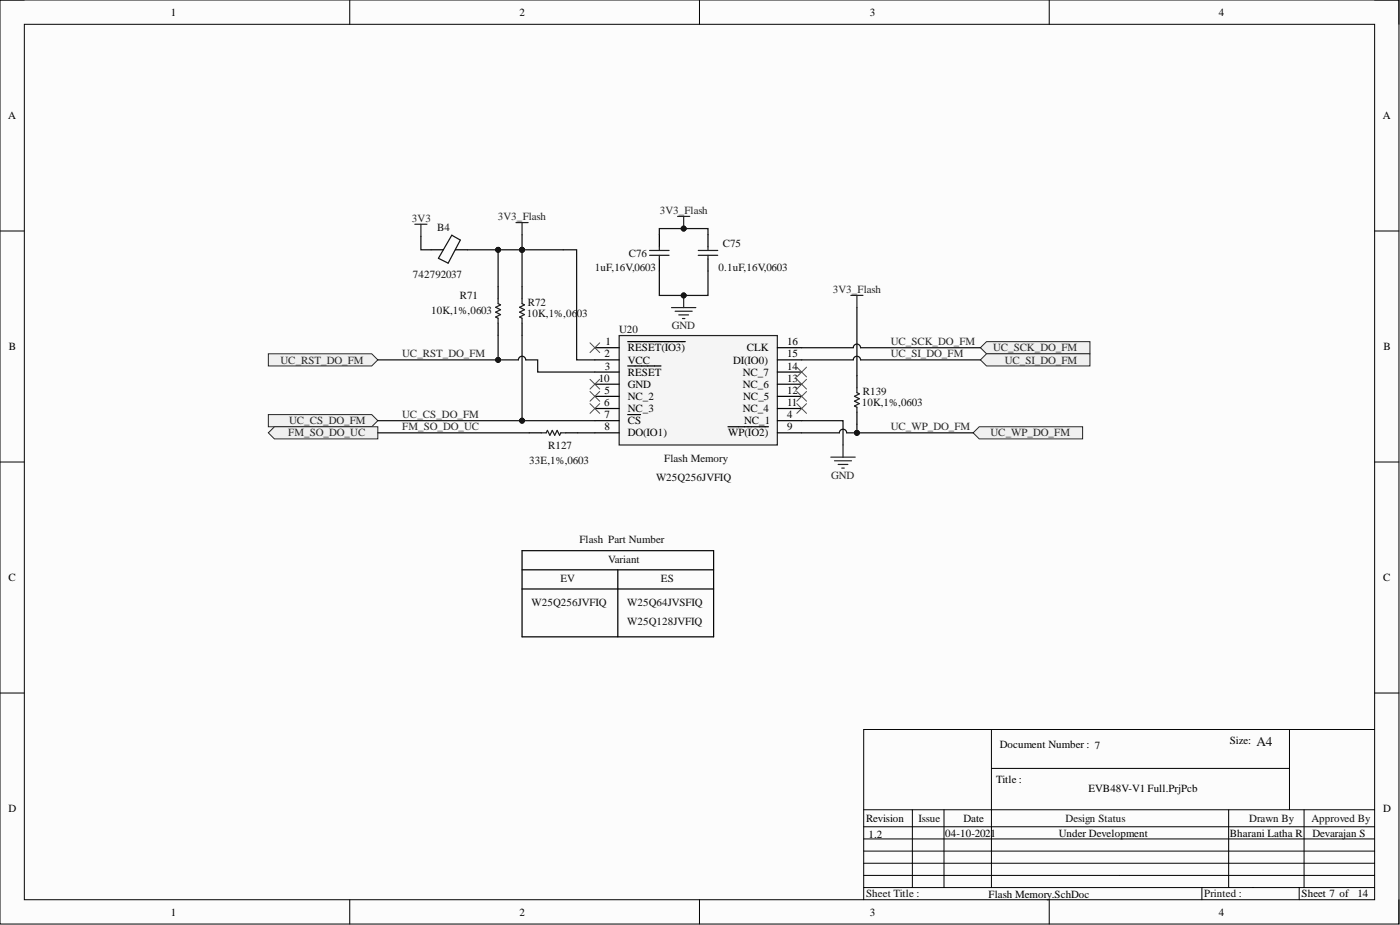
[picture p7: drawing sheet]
<svg xmlns="http://www.w3.org/2000/svg" width="292mm" height="193mm" viewBox="0 0 292 193" stroke-linecap="round" stroke-linejoin="round" font-family="sans-serif">
<defs><g id="words">
<text font-size="2.8" fill="#0e0e0e" x="262.2" y="155.7">A4</text>
<g font-size="2.3">
<text x="35.6" y="3.3">1</text>
<text x="108.4" y="3.3">2</text>
<text x="181.5" y="3.3">3</text>
<text x="254.3" y="3.3">4</text>
<text x="1.7" y="24.9">A</text>
<text x="288.5" y="24.9">A</text>
<text x="1.9" y="73">B</text>
<text x="126.1" y="74.6">2</text>
<text x="126.2" y="77.1">3</text>
<text x="126.3" y="72">1</text>
<text x="131" y="73.3">RESET(IO3)</text>
<text x="131" y="75.8">VCC</text>
<text x="153" y="75.8">DI(IO0)</text>
<text x="155.8" y="73.3">CLK</text>
<text x="164.2" y="72">16</text>
<text x="164.2" y="74.6">15</text>
<text x="164.2" y="77.1">14</text>
<text x="288.7" y="73">B</text>
<text x="125" y="79.6">10</text>
<text x="126.1" y="82.2">5</text>
<text x="131" y="78.4">RESET</text>
<text x="131" y="80.9">GND</text>
<text x="131" y="83.4">NC_2</text>
<text x="155" y="78.4">NC_7</text>
<text x="155" y="80.9">NC_6</text>
<text x="155.1" y="83.4">NC_5</text>
<text x="164.2" y="79.6">13</text>
<text x="164.2" y="82.2">12</text>
<text x="126.1" y="84.7">6</text>
<text x="126.1" y="87.3">7</text>
<text x="126.1" y="89.8">8</text>
<text x="131" y="86">NC_3</text>
<text x="131" y="88.5">CS</text>
<text x="155" y="86">NC_4</text>
<text x="155.2" y="88.5">NC_1</text>
<text x="164.2" y="84.7">11</text>
<text x="164.2" y="87.3">4</text>
<text x="164.2" y="89.8">9</text>
<text x="131" y="91.1">DO(IO1)</text>
<text x="151.9" y="91.1">WP(IO2)</text>
<text x="1.8" y="121.2">C</text>
<text x="288.6" y="121.2">C</text>
<text x="208.6" y="156">Document Number : 7</text>
<text x="256.6" y="155.2">Size:</text>
<text x="207.9" y="163.3">Title :</text>
<text x="227.1" y="165.2">EVB48V-V1 Full.PrjPcb</text>
<text x="1.8" y="169.4">D</text>
<text x="180.7" y="171.5">Revision</text>
<text x="201" y="171.5">Date</text>
<text x="288.6" y="169.4">D</text>
<text x="181.2" y="174.8">1.2</text>
<text x="197.2" y="174.5">04-10-2021</text>
<text x="220.9" y="174.6">Under Development</text>
<text x="256.6" y="174.5">Bharani Latha R</text>
<text x="273.9" y="174.5">Devarajan S</text>
<text x="35.6" y="191">1</text>
<text x="108.4" y="191">2</text>
<text x="181.5" y="191">3</text>
<text x="206.3" y="187.3">Flash Memory.SchDoc</text>
<text x="254.3" y="191">4</text>
<text x="271.6" y="187.2">Sheet 7 of</text>
<text x="283.3" y="187.2">14</text>
</g>
<g font-size="2.3" fill="#262626">
<text x="86" y="46.2">3V3</text>
<text x="103.9" y="45.9">3V3_Flash</text>
<text x="137.7" y="44.6">3V3_Flash</text>
<text x="173.8" y="61.1">3V3_Flash</text>
<text x="140.2" y="68.7">GND</text>
<text x="58.5" y="75.8">UC_RST_DO_FM</text>
<text x="83.9" y="74.6">UC_RST_DO_FM</text>
<text x="185.9" y="74.6">UC_SI_DO_FM</text>
<text x="185.9" y="72">UC_SCK_DO_FM</text>
<text x="207.2" y="73.3">UC_SCK_DO_FM</text>
<text x="209.6" y="75.8">UC_SI_DO_FM</text>
<text x="60.3" y="88.5">UC_CS_DO_FM</text>
<text x="83.9" y="87.3">UC_CS_DO_FM</text>
<text x="83.9" y="89.8">FM_SO_DO_UC</text>
<text x="185.9" y="89.8">UC_WP_DO_FM</text>
<text x="60.2" y="91.1">FM_SO_DO_UC</text>
<text x="206.7" y="91.1">UC_WP_DO_FM</text>
<text x="173.4" y="99.9">GND</text>
</g>
<g font-size="2.3" fill="#0e0e0e">
<text x="91.2" y="48.3">B4</text>
<text x="131.2" y="53.5">C76</text>
<text x="150.8" y="51.5">C75</text>
<text x="86.1" y="57.9">742792037</text>
<text x="124.1" y="56.6">1uF,16V,0603</text>
<text x="149.9" y="56.5">0.1uF,16V,0603</text>
<text x="89.9" y="65.4">10K,1%,0603</text>
<text x="95.9" y="62.5">R71</text>
<text x="110.2" y="63.8">R72</text>
<text x="109.9" y="66.1">10K,1%,06</text>
<text x="120.4" y="66.1">03</text>
<text x="129.2" y="69.5">U20</text>
<text x="180" y="82.4">R139</text>
<text x="179.8" y="84.7">10K,1%,0603</text>
<text x="114.4" y="93.8">R127</text>
<text x="110.4" y="96.8">33E,1%,0603</text>
<text x="136.9" y="100.4">W25Q256JVFIQ</text>
<text x="138.6" y="96.4">Flash Memory</text>
<text x="120.9" y="113.4">Flash Part Number</text>
<text x="126.9" y="117.4">Variant</text>
<text x="116.9" y="121.4">EV</text>
<text x="137.9" y="121.4">ES</text>
<text x="110.9" y="126.4">W25Q256JVFIQ</text>
<text x="130.9" y="126.4">W25Q64JVSFIQ</text>
<text x="130.9" y="130.4">W25Q128JVFIQ</text>
</g>
<text font-size="2.3" fill="#0a0a0a" x="191.6" y="171.5">Issue</text>
<g font-size="2.3" fill="#0f0f0f">
<text x="222.3" y="171.5">Design Status</text>
<text x="260.7" y="171.5">Drawn By</text>
<text x="273.6" y="171.5">Approved By</text>
<text x="180.7" y="187.2">Sheet Title :</text>
<text x="251.3" y="187.2">Printed :</text>
</g>
</g></defs>
<path d="M0 0h291.9v192.8h-291.9z" fill-rule="evenodd" fill="#fcfcfc"/>
<path d="M0 0h291.9v192.8h-291.9z" fill="none" stroke="#000" stroke-width=".21"/>
<path d="M5.1 5.1h281.7v182.6h-281.7z" fill-rule="evenodd" fill="#fcfcfc"/>
<g fill="none" stroke="#000" stroke-width=".21">
<path d="M0 0h5.1M73 0v5.1M145.9 0v5.1M218.9 0v5.1M286.8 0h5.1v5.1M5.1 5.1h281.7v182.6h-281.7zM0 48.2h5.1M286.8 48.2h5.1M0 96.4h5.1M286.8 96.4h5.1M0 144.6h5.1M206.9 152.2v33"/>
<path d="M269 152.2v16.7M286.8 144.6h5.1M286.8 152.2h-106.6v35.5M180.2 168.9h106.6M180.2 177.6h106.6M180.2 172.5h106.6M180.2 175h106.6M190.4 168.9v16.3M197 168.9v16.3M206.9 160.3h62.1M256.3 168.9v16.3M272.1 168.9v16.3"/>
<path d="M73 187.7v5.1M145.9 187.7v5.1M180.2 185.2h106.6M180.2 182.6h106.6M180.2 180.1h106.6M218.9 187.7v5.1M250.8 185.2v2.5M271.1 185.2v2.5M291.9 187.7v5.1"/>
</g>
<path d="M140.1 64.2h5.1M140.9 64.9h3.5M141.6 65.7h2.1M142.4 66.5h.5M142.6 61.6v2.6" fill="none" stroke="#262626" stroke-width=".25"/>
<circle cx="142.6" cy="61.6" r=".51" fill="#0e0e0e"/>
<circle cx="142.6" cy="61.6" r=".51" fill="none" stroke="#0e0e0e" stroke-width=".21"/>
<path d="M137.6 49v2.5M137.6 54v2.6M147.7 49v2.5M147.7 54v2.6" fill="none" stroke="#000" stroke-width=".25"/>
<path d="M135.5 53.3h4.1M135.5 52.2h4.1M137.6 51.5v.7M137.6 53.3v.7M145.7 53.3h4M145.7 52.2h4M147.7 51.5v.7M147.7 53.3v.7" fill="none" stroke="#1c1c1c" stroke-width=".25"/>
<path d="M129.2 70h33v22.8h-33z" fill-rule="evenodd" fill="#f5f5f5"/>
<path d="M129.2 70h33v22.8h-33z" fill="none" stroke="#262626" stroke-width=".25"/>
<g fill="none" stroke="#000" stroke-width=".25">
<path d="M124.1 72.5h5.1M124.1 75.1h5.1M124.1 77.6h5.1M131 71.3h12M131 76.3h6.9M162.2 72.5h5.1M162.2 75.1h5.1M162.2 77.6h5.1M124.1 80.2h5.1M124.1 82.7h5.1M124.1 85.2h5.1M124.1 87.8h5.1"/>
<path d="M124.1 90.3h5.1M131 86.5h2.6M151.9 89h8.4M162.2 80.2h5.1M162.2 82.7h5.1M162.2 85.2h5.1M162.2 87.8h5.1M162.2 90.3h5.1"/>
</g>
<path d="M56 86.5h21.6l1.2 1.3-1.2 1.2h-21.6z" fill-rule="evenodd" fill="#f0f0f0"/>
<path d="M56 86.5h21.6l1.2 1.3-1.2 1.2h-21.6z" fill="none" stroke="#262626" stroke-width=".21"/>
<path d="M173.4 95.4h5M174.1 96.1h3.6M174.9 96.9h2M175.6 97.7h.5M175.9 92.8v2.6" fill="none" stroke="#262626" stroke-width=".25"/>
<path d="M203 90.3l1.3-1.3h21.6v2.6h-21.6z" fill-rule="evenodd" fill="#f0f0f0"/>
<path d="M203 90.3l1.3-1.3h21.6v2.6h-21.6z" fill="none" stroke="#262626" stroke-width=".21"/>
<path d="M56 90.3l1.3-1.3h21.5v2.6h-21.5z" fill-rule="evenodd" fill="#f0f0f0"/>
<path d="M56 90.3l1.3-1.3h21.5v2.6h-21.5z" fill="none" stroke="#262626" stroke-width=".21"/>
<path d="M204.6 72.5l1.2-1.2h21.6v2.5h-21.6z" fill-rule="evenodd" fill="#f0f0f0"/>
<path d="M204.6 72.5l1.2-1.2h21.6v2.5h-21.6z" fill="none" stroke="#262626" stroke-width=".21"/>
<path d="M204.6 75.1l1.2-1.3h21.6v2.5h-21.6z" fill-rule="evenodd" fill="#f0f0f0"/>
<path d="M204.6 75.1l1.2-1.3h21.6v2.5h-21.6z" fill="none" stroke="#262626" stroke-width=".21"/>
<path d="M56 73.8h21.6l1.2 1.3-1.2 1.2h-21.6z" fill-rule="evenodd" fill="#f0f0f0"/>
<path d="M56 73.8h21.6l1.2 1.3-1.2 1.2h-21.6z" fill="none" stroke="#262626" stroke-width=".21"/>
<path d="M94.3 49.1l1.7 1-2.5 4.8-2-1z" fill="none" stroke="#141414" stroke-width=".25"/>
<path d="M89.9 52.1h2.6M95 52.1h2.6" fill="none" stroke="#000" stroke-width=".25"/>
<path d="M86.5 46.8h2.6M87.8 46.8v2.5M107.7 46.4h2.5M108.9 46.4v2.6M141.4 45.1h2.5M142.6 45.1v2.6" fill="none" stroke="#262626" stroke-width=".25"/>
<circle cx="142.6" cy="47.7" r=".51" fill="#0e0e0e"/>
<circle cx="142.6" cy="47.7" r=".51" fill="none" stroke="#0e0e0e" stroke-width=".21"/>
<path d="M177.5 61.6h2.6M178.8 61.6v2.6" fill="none" stroke="#262626" stroke-width=".25"/>
<g fill="none" stroke="#4c4c4c" stroke-width=".21">
<path d="M123.1 71.5l2 2.1M123.1 79.1l2 2.1M125.1 71.5l-2 2.1M125.1 79.1l-2 2.1M166.2 79.1l2.1 2.1M166.2 76.6l2.1 2M168.3 79.1l-2.1 2.1M168.3 76.6l-2.1 2M123.1 81.7l2 2M123.1 84.2l2 2M125.1 81.7l-2 2M125.1 84.2l-2 2"/>
<path d="M166.2 84.2l2.1 2M166.2 81.7l2.1 2M168.3 84.2l-2.1 2M168.3 81.7l-2.1 2"/>
</g>
<path d="M103.9 59.8v2.5M108.9 59.8v2.5M103.9 67.4v2.5M108.9 67.4v2.5M178.8 78.4v2.5M178.8 86v2.5M108.9 114.9h40v18h-40zM108.9 118.9h40M128.9 118.9v14M108.9 122.9h40" fill="none" stroke="#000" stroke-width=".25"/>
<path d="M103.9 62.3v1l.5 .3-1 .5 1 .5-1 .5 1 .5-1 .5 .5 .3v1M108.9 62.3v1l.5 .3-1 .5 1 .5-1 .5 1 .5-1 .5 .5 .3v1M178.8 80.9v1l.5 .3-1 .5 1 .5-1 .5 1 .5-1 .5 .5 .3v1" fill="none" stroke="#1c1c1c" stroke-width=".25"/>
<path d="M137.6 56.6v5h10.1v-5" fill="none" stroke="#0e0e0e" stroke-width=".25"/>
<circle cx="142.6" cy="61.6" r=".51" fill="#0e0e0e"/>
<circle cx="142.6" cy="61.6" r=".51" fill="none" stroke="#0e0e0e" stroke-width=".21"/>
<path d="M137.6 49v-1.3h10.1v1.3M178.8 64.2v14.2M78.8 90.3h31.6M167.3 87.8h8.6v5" fill="none" stroke="#0e0e0e" stroke-width=".25"/>
<circle cx="142.6" cy="47.7" r=".51" fill="#0e0e0e"/>
<circle cx="142.6" cy="47.7" r=".51" fill="none" stroke="#0e0e0e" stroke-width=".21"/>
<path d="M167.3 72.5h10.7a.76 .76 0 0 1 .8-.7 .76 .76 0 0 1 .8 .7h25M167.3 75.1h10.7a.76 .76 0 0 1 .8-.8 .76 .76 0 0 1 .8 .8h25M78.8 87.8h45.3" fill="none" stroke="#0e0e0e" stroke-width=".25"/>
<circle cx="108.9" cy="87.8" r=".51" fill="#0e0e0e"/>
<circle cx="108.9" cy="87.8" r=".51" fill="none" stroke="#0e0e0e" stroke-width=".21"/>
<path d="M87.8 49.3v2.8h2.1M167.3 90.3h7.8a.76 .76 0 0 1 .8-.8 .76 .76 0 0 1 .8 .8h26.3" fill="none" stroke="#0e0e0e" stroke-width=".25"/>
<circle cx="178.8" cy="90.3" r=".51" fill="#0e0e0e"/>
<circle cx="178.8" cy="90.3" r=".51" fill="none" stroke="#0e0e0e" stroke-width=".21"/>
<path d="M178.8 88.5v1.8" fill="none" stroke="#0e0e0e" stroke-width=".25"/>
<circle cx="178.8" cy="90.3" r=".51" fill="#0e0e0e"/>
<circle cx="178.8" cy="90.3" r=".51" fill="none" stroke="#0e0e0e" stroke-width=".21"/>
<path d="M108.9 49v3.1" fill="none" stroke="#0e0e0e" stroke-width=".25"/>
<circle cx="108.9" cy="52.1" r=".51" fill="#0e0e0e"/>
<circle cx="108.9" cy="52.1" r=".51" fill="none" stroke="#0e0e0e" stroke-width=".21"/>
<path d="M108.9 52.1h11.4v23h3.8" fill="none" stroke="#0e0e0e" stroke-width=".25"/>
<circle cx="108.9" cy="52.1" r=".51" fill="#0e0e0e"/>
<circle cx="108.9" cy="52.1" r=".51" fill="none" stroke="#0e0e0e" stroke-width=".21"/>
<path d="M97.6 52.1h11.3v7.7" fill="none" stroke="#0e0e0e" stroke-width=".25"/>
<circle cx="103.9" cy="52.1" r=".51" fill="#0e0e0e"/>
<circle cx="103.9" cy="52.1" r=".51" fill="none" stroke="#0e0e0e" stroke-width=".21"/>
<circle cx="108.9" cy="52.1" r=".51" fill="#0e0e0e"/>
<circle cx="108.9" cy="52.1" r=".51" fill="none" stroke="#0e0e0e" stroke-width=".21"/>
<path d="M108.9 69.9v17.9" fill="none" stroke="#0e0e0e" stroke-width=".25"/>
<circle cx="108.9" cy="87.8" r=".51" fill="#0e0e0e"/>
<circle cx="108.9" cy="87.8" r=".51" fill="none" stroke="#0e0e0e" stroke-width=".21"/>
<path d="M103.9 75.1h4.3a.76 .76 0 0 1 .7-.8 .76 .76 0 0 1 .8 .8h2.5v2.5h11.9" fill="none" stroke="#0e0e0e" stroke-width=".25"/>
<circle cx="103.9" cy="75.1" r=".51" fill="#0e0e0e"/>
<circle cx="103.9" cy="75.1" r=".51" fill="none" stroke="#0e0e0e" stroke-width=".21"/>
<path d="M103.9 52.1v7.7" fill="none" stroke="#0e0e0e" stroke-width=".25"/>
<circle cx="103.9" cy="52.1" r=".51" fill="#0e0e0e"/>
<circle cx="103.9" cy="52.1" r=".51" fill="none" stroke="#0e0e0e" stroke-width=".21"/>
<path d="M103.9 69.9v5.2h-25.1" fill="none" stroke="#0e0e0e" stroke-width=".25"/>
<circle cx="103.9" cy="75.1" r=".51" fill="#0e0e0e"/>
<circle cx="103.9" cy="75.1" r=".51" fill="none" stroke="#0e0e0e" stroke-width=".21"/>
<path d="M110.4 90.3h2.5M118 90.3h2.6" fill="none" stroke="#000" stroke-width=".25"/>
<path d="M112.9 90.3h1.1l.2-.5 .5 1 .5-1 .5 1 .5-1 .6 1 .2-.5h1" fill="none" stroke="#1c1c1c" stroke-width=".25"/>
<path d="M120.6 90.3h3.5" fill="none" stroke="#0e0e0e" stroke-width=".25"/>
<use href="#words"/>
</svg>
